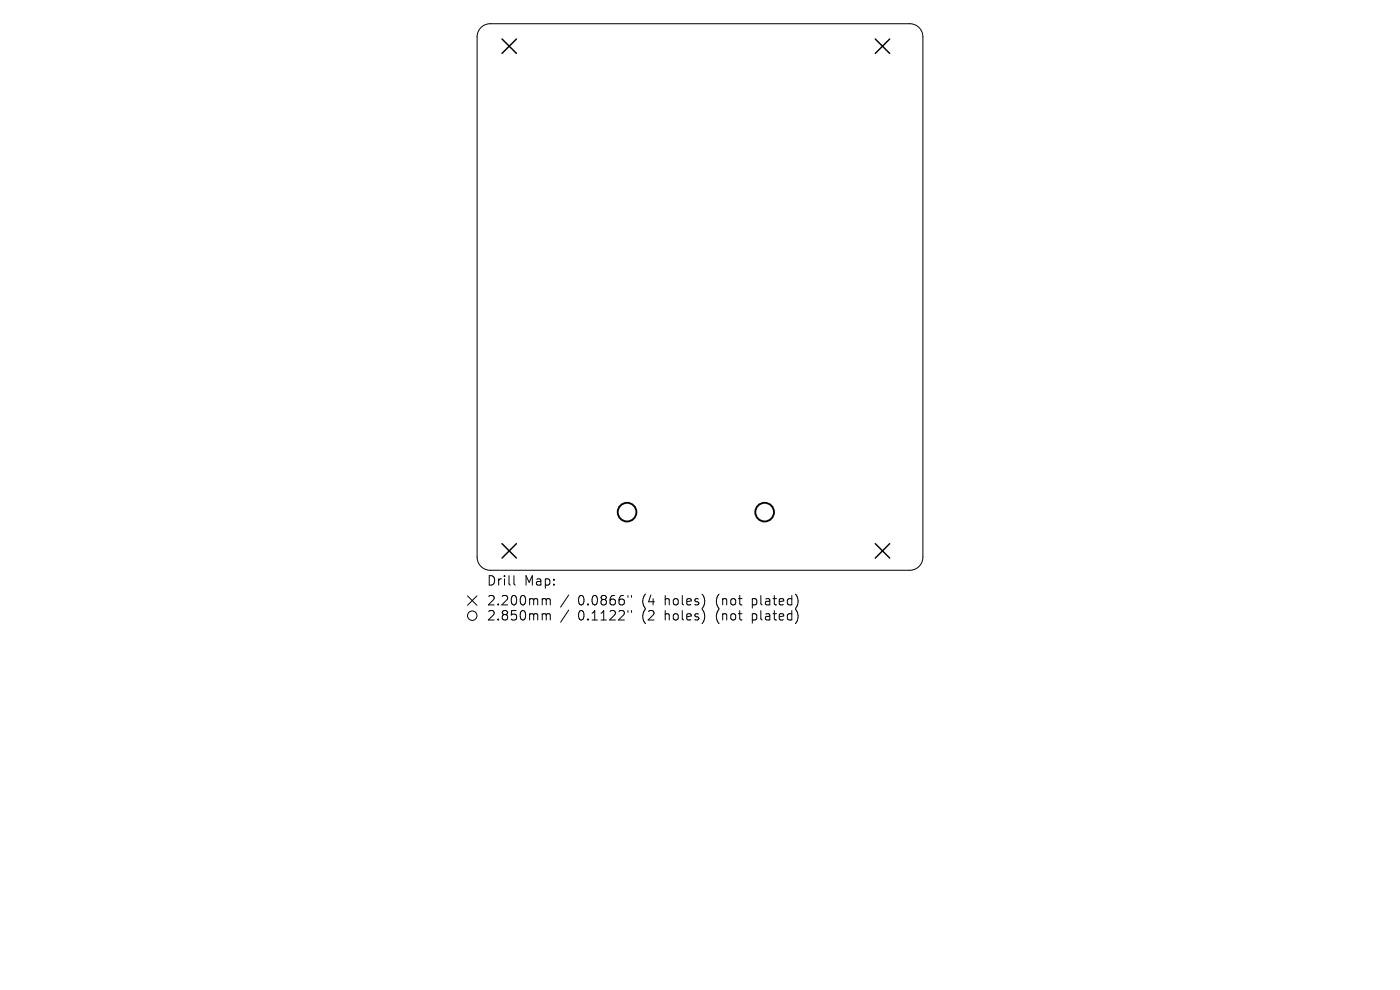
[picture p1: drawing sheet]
<svg xmlns="http://www.w3.org/2000/svg" width="297mm" height="210mm" viewBox="0 0 297 210" stroke-linecap="round" stroke-linejoin="round" font-family="sans-serif">
<defs><g id="words">
<g font-size="2.8">
<text x="103.2" y="124.5">Drill</text>
<text x="111.2" y="124.5">Map:</text>
<text x="103.2" y="128.7">2.200mm</text>
<text x="103.2" y="131.9">2.850mm</text>
<text x="122.6" y="128.7">0.0866&quot;</text>
<text x="122.6" y="131.9">0.1122&quot;</text>
<text x="136.4" y="128.7">(4</text>
<text x="136.4" y="131.9">(2</text>
<text x="141.3" y="128.7">holes)</text>
<text x="141.3" y="131.9">holes)</text>
<text x="152.4" y="128.7">(not</text>
<text x="152.4" y="131.9">(not</text>
<text x="160.2" y="128.7">plated)</text>
<text x="160.2" y="131.9">plated)</text>
</g>
</g></defs>
<g fill="none" stroke="#000" stroke-width=".21">
<path d="M102 5.8a2.78 2.78 0 0 1 2-.8h89a2.78 2.78 0 0 1 2.8 2.8v110.4a2.78 2.78 0 0 1-2.8 2.8h-89a2.78 2.78 0 0 1-2.8-2.8v-110.4a2.78 2.78 0 0 1 .8-2zM99.2 126.4l2 2M101.2 126.4l-2 2M109 122.1v1.7l.3 .3M115.3 127h.3l.3 .3M115.3 130.2h.3l.3 .3M115.9 127.3l.3-.3 .4 .1 .1 1.2M115.9 127.3v1M115.9 130.5v1M115.9 130.5l.3-.3 .4 .1 .1 1.2M120.6 126.2l-1.7 2.6M120.6 129.4l-1.7 2.6"/>
<path d="M133.2 126.3v.4M133.2 129.5v.4M134 126.3v.4M134 129.5v.4"/>
<circle cx="100.2" cy="130.6" r="1"/>
</g>
<path d="M106.5 8.3l3.1 3M109.6 8.3l-3.1 3M185.7 8.3l3 3M188.7 8.3l-3 3M106.5 115.3l3.1 3.1M109.6 115.3l-3.1 3.1M185.7 115.3l3 3.1M188.7 115.3l-3 3.1" fill="none" stroke="#000" stroke-width=".31"/>
<g fill="none" stroke="#000" stroke-width=".4">
<circle cx="133" cy="108.6" r="1.98"/>
<circle cx="162.2" cy="108.6" r="1.98"/>
</g>
<use href="#words"/>
</svg>
